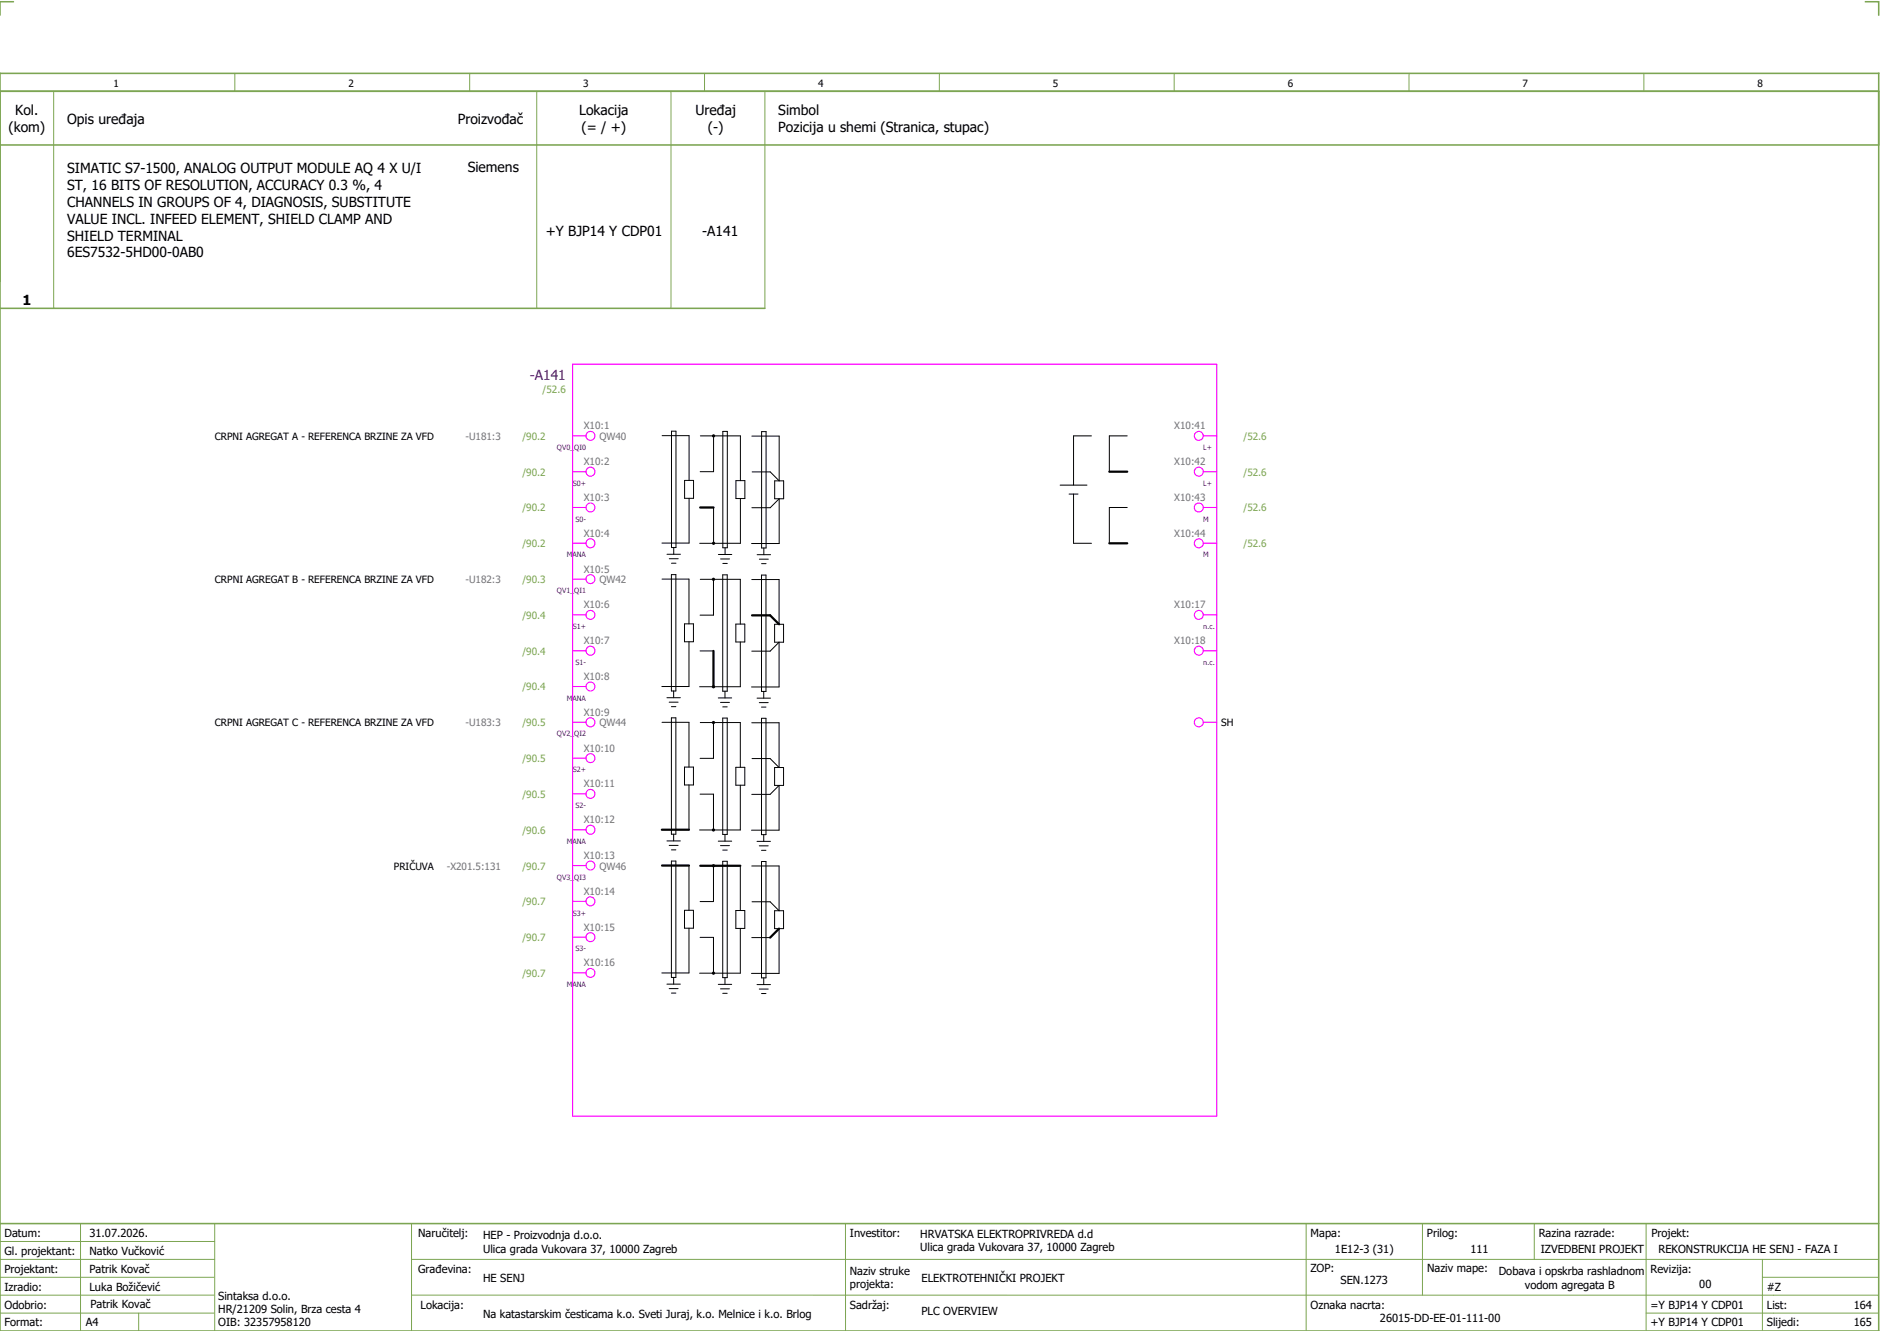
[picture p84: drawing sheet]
<svg xmlns="http://www.w3.org/2000/svg" width="421mm" height="297mm" viewBox="0 0 421 297" stroke-linecap="round" stroke-linejoin="round" font-family="sans-serif">
<defs><g id="words">
<g font-size="3.1">
<text x="1.9" y="29.5">(kom)</text>
<text x="3.4" y="25.8">Kol.</text>
<text x="15" y="27.6">Opis uređaja</text>
<text x="102.3" y="27.6">Proizvođač</text>
<text x="129.5" y="25.8">Lokacija</text>
<text x="130" y="29.5">(= / +)</text>
<text x="155.5" y="25.8">Uređaj</text>
<text x="158.2" y="29.5">(-)</text>
<text x="174" y="25.8">Simbol</text>
<text x="174" y="29.5">Pozicija u shemi (Stranica, stupac)</text>
<text x="15" y="38.8">SIMATIC S7-1500, ANALOG OUTPUT MODULE AQ 4 X U/I</text>
<text x="104.6" y="38.5">Siemens</text>
<text x="15" y="42.5">ST, 16 BITS OF RESOLUTION, ACCURACY 0.3 %, 4</text>
<text x="15" y="46.3">CHANNELS IN GROUPS OF 4, DIAGNOSIS, SUBSTITUTE</text>
<text x="15" y="50">VALUE INCL. INFEED ELEMENT, SHIELD CLAMP AND</text>
<text x="15" y="53.8">SHIELD TERMINAL</text>
<text x="122" y="52.8">+Y BJP14 Y CDP01</text>
<text x="157" y="52.8">-A141</text>
<text x="15" y="57.5">6ES7532-5HD00-0AB0</text>
<text x="5" y="68.3">1</text>
</g>
<text font-size="3.1" fill="#00f" x="118.4" y="85">-A141</text>
<g font-size="2.5">
<text x="1" y="276.4">Datum:</text>
<text x="1" y="280.4">Gl. projektant:</text>
<text x="20" y="276.4">31.07.2026.</text>
<text x="20" y="280.4">Natko Vučković</text>
<text x="93.5" y="276.4">Naručitelj:</text>
<text x="108" y="276.9">HEP - Proizvodnja d.o.o.</text>
<text x="108" y="279.9">Ulica grada Vukovara 37, 10000 Zagreb</text>
<text x="190" y="276.4">Investitor:</text>
<text x="205.7" y="276.6">HRVATSKA ELEKTROPRIVREDA d.d</text>
<text x="205.7" y="279.6">Ulica grada Vukovara 37, 10000 Zagreb</text>
<text x="293" y="276.4">Mapa:</text>
<text x="298.4" y="279.9">1E12-3 (31)</text>
<text x="319" y="276.4">Prilog:</text>
<text x="328.7" y="279.9">111</text>
<text x="344" y="276.4">Razina razrade:</text>
<text x="344.4" y="279.9">IZVEDBENI PROJEKT</text>
<text x="369.2" y="276.3">Projekt:</text>
<text x="370.8" y="279.9">REKONSTRUKCIJA HE SENJ - FAZA I</text>
<text x="1" y="284.4">Projektant:</text>
<text x="20" y="284.4">Patrik Kovač</text>
<text x="93.5" y="284.4">Građevina:</text>
<text x="108" y="286.4">HE SENJ</text>
<text x="190" y="284.9">Naziv struke</text>
<text x="190" y="287.9">projekta:</text>
<text x="206" y="286.5">ELEKTROTEHNIČKI PROJEKT</text>
<text x="293" y="284.3">ZOP:</text>
<text x="299.7" y="286.9">SEN.1273</text>
<text x="319" y="284.3">Naziv mape:</text>
<text x="335.1" y="285">Dobava i opskrba rashladnom</text>
<text x="340.9" y="288">vodom agregata B</text>
<text x="369" y="284.4">Revizija:</text>
<text x="379.9" y="287.9">00</text>
<text x="1" y="288.4">Izradio:</text>
<text x="1" y="292.4">Odobrio:</text>
<text x="20" y="288.4">Luka Božičević</text>
<text x="20.2" y="292.3">Patrik Kovač</text>
<text x="48.8" y="290.4">Sintaksa d.o.o.</text>
<text x="48.8" y="293.4">HR/21209 Solin, Brza cesta 4</text>
<text x="94" y="292.4">Lokacija:</text>
<text x="190" y="292.4">Sadržaj:</text>
<text x="206" y="293.9">PLC OVERVIEW</text>
<text x="293" y="292.4">Oznaka nacrta:</text>
<text x="369" y="292.4">=Y BJP14 Y CDP01</text>
<text x="395" y="292.4">List:</text>
<text x="395" y="288.4">#Z</text>
<text x="414.4" y="292.4">164</text>
<text x="1" y="296.4">Format:</text>
<text x="19.2" y="296.4">A4</text>
<text x="48.8" y="296.4">OIB: 32357958120</text>
<text x="108" y="294.4">Na katastarskim česticama k.o. Sveti Juraj, k.o. Melnice i k.o. Brlog</text>
<text x="308.5" y="295.4">26015-DD-EE-01-111-00</text>
<text x="369" y="296.4">+Y BJP14 Y CDP01</text>
<text x="395" y="296.4">Slijedi:</text>
<text x="414.4" y="296.4">165</text>
</g>
<g font-size="2.2">
<text x="25.4" y="19.4">1</text>
<text x="77.9" y="19.4">2</text>
<text x="130.4" y="19.4">3</text>
<text x="182.9" y="19.4">4</text>
<text x="235.4" y="19.4">5</text>
<text x="287.9" y="19.4">6</text>
<text x="340.4" y="19.4">7</text>
<text x="392.9" y="19.4">8</text>
<text x="48" y="98.3">CRPNI AGREGAT A - REFERENCA BRZINE ZA VFD</text>
<text x="48.1" y="130.3">CRPNI AGREGAT B - REFERENCA BRZINE ZA VFD</text>
<text x="48" y="162.3">CRPNI AGREGAT C - REFERENCA BRZINE ZA VFD</text>
<text x="273" y="162.3">SH</text>
<text x="88.1" y="194.3">PRIČUVA</text>
</g>
<g font-size="2.2" fill="#7ca552">
<text x="121.3" y="87.9">/52.6</text>
<text x="116.8" y="98.3">/90.2</text>
<text x="278" y="98.3">/52.6</text>
<text x="116.8" y="106.3">/90.2</text>
<text x="278" y="106.3">/52.6</text>
<text x="116.8" y="114.3">/90.2</text>
<text x="278" y="114.3">/52.6</text>
<text x="116.8" y="122.3">/90.2</text>
<text x="278" y="122.3">/52.6</text>
<text x="116.8" y="130.3">/90.3</text>
<text x="116.8" y="138.3">/90.4</text>
<text x="116.8" y="146.3">/90.4</text>
<text x="116.8" y="154.3">/90.4</text>
<text x="116.8" y="162.3">/90.5</text>
<text x="116.8" y="170.3">/90.5</text>
<text x="116.8" y="178.3">/90.5</text>
<text x="116.8" y="186.3">/90.6</text>
<text x="116.8" y="194.3">/90.7</text>
<text x="116.8" y="202.3">/90.7</text>
<text x="116.8" y="210.3">/90.7</text>
<text x="116.8" y="218.3">/90.7</text>
</g>
<g font-size="2.2" fill="#767676">
<text x="130.5" y="95.9">X10:1</text>
<text x="262.5" y="95.9">X10:41</text>
<text x="104" y="98.3">-U181:3</text>
<text x="134" y="98.3">QW40</text>
<text x="130.5" y="103.9">X10:2</text>
<text x="262.5" y="103.9">X10:42</text>
<text x="130.5" y="111.9">X10:3</text>
<text x="262.5" y="111.9">X10:43</text>
<text x="130.5" y="119.9">X10:4</text>
<text x="262.5" y="119.9">X10:44</text>
<text x="104" y="130.3">-U182:3</text>
<text x="130.5" y="127.9">X10:5</text>
<text x="134" y="130.3">QW42</text>
<text x="130.5" y="135.9">X10:6</text>
<text x="262.5" y="135.9">X10:17</text>
<text x="130.5" y="143.9">X10:7</text>
<text x="262.5" y="143.9">X10:18</text>
<text x="130.5" y="151.9">X10:8</text>
<text x="130.5" y="159.9">X10:9</text>
<text x="104" y="162.3">-U183:3</text>
<text x="130.5" y="167.9">X10:10</text>
<text x="134" y="162.3">QW44</text>
<text x="130.5" y="175.9">X10:11</text>
<text x="130.5" y="183.9">X10:12</text>
<text x="130.5" y="191.9">X10:13</text>
<text x="99.9" y="194.3">-X201.5:131</text>
<text x="134" y="194.3">QW46</text>
<text x="130.5" y="199.9">X10:14</text>
<text x="130.5" y="207.9">X10:15</text>
<text x="130.5" y="215.9">X10:16</text>
</g>
<g font-size="1.6" fill="#00f">
<text x="124.5" y="100.6">QV0_QI0</text>
<text x="269" y="100.6">L+</text>
<text x="128" y="108.6">S0+</text>
<text x="269" y="108.6">L+</text>
<text x="128.6" y="116.6">S0-</text>
<text x="269" y="116.6">M</text>
<text x="126.7" y="124.6">MANA</text>
<text x="269" y="124.6">M</text>
<text x="124.5" y="132.6">QV1_QI1</text>
<text x="128" y="140.6">S1+</text>
<text x="269" y="140.6">n.c.</text>
<text x="128.6" y="148.6">S1-</text>
<text x="269" y="148.6">n.c.</text>
<text x="126.7" y="156.6">MANA</text>
<text x="124.5" y="164.6">QV2_QI2</text>
<text x="128" y="172.6">S2+</text>
<text x="128.6" y="180.6">S2-</text>
<text x="126.7" y="188.6">MANA</text>
<text x="124.5" y="196.6">QV3_QI3</text>
<text x="128" y="204.6">S3+</text>
<text x="128.6" y="212.6">S3-</text>
<text x="126.7" y="220.6">MANA</text>
</g>
</g></defs>
<path d="M0 16.4h420v281h-420zM3 .4h-3v3M417 .4h3v3M0 20.4h420M0 32.4h420M0 68.9h171M0 273.4h420" fill="none" stroke="#7ca552" stroke-width=".35"/>
<g fill="none" stroke="#7ca552" stroke-width=".22">
<path d="M52.5 16.4v4M105 16.4v4M157.5 16.4v4M210 16.4v4M262.5 16.4v4M315 16.4v4M367.5 16.4v4M12 20.4v48.5M120 20.4v48.5M150 20.4v48.5M171 20.4v48.5M0 277.4h48"/>
<path d="M18 273.4v24M48 273.4v24M92 273.4v24M189 273.4v24M292 273.4v23.8M318 273.4v16M343 273.4v8M368 273.4v23.8M0 281.4h48M0 285.4h47.8M0 293.4h47.8M31 293.4v4"/>
<path d="M47.8 289.4h-47.8M92 281.4h328M92 289.4h328M368 293.4h52M394 285.4h26M394 281.4v15.8"/>
</g>
<g fill="none" stroke="#000" stroke-width=".22">
<path d="M148 97.3h6v10M150.1 96.3h1v26h-1zM156.6 97.4h8.9v10M159.5 97.4v8h-3M161.6 96.4h1v26h-1zM168.1 97.4h6.1v10l-2-2h-4.1M170.3 96.4h1v26h-1zM244 97.4h-4v11M252 97.4h-4v8M153 107.3h2v4h-2zM154 111.3v10h-6M159.5 113.4v8"/>
<path d="M164.5 107.4h2v4h-2zM165.5 111.4v10h-9.1M168.1 113.4h4.1l2-2v10h-6.2M173.2 107.4h2v4h-2zM237 108.4h6M239 110.4h2M240 110.4v11h4M252 113.4h-4v8M148 129.4h6v10M149.1 123.8h3M149.6 124.8h2M150.1 128.4h1v26h-1z"/>
<path d="M150.1 125.8h1M150.6 122.3v1.5M153 139.4h2v4h-2zM156.5 129.4h9v10M159.5 129.4v8h-3M160.6 123.9h3M161.1 124.9h2M161.6 128.4h1v26h-1zM161.6 125.9h1M162.1 122.4v1.5M164.5 139.4h2v4h-2zM168.1 129.5h6.1v10"/>
<path d="M169.3 123.9h3M169.8 124.9h2M170.2 128.5h1v26h-1zM170.3 125.9h1M170.8 122.4v1.5M173.2 139.5h2v4h-2zM149.1 155.9h3M149.6 156.9h2M150.1 157.9h1M150.6 154.4v1.5M154 143.4v10h-6M156.5 145.4h3"/>
<path d="M160.6 155.9h3M161.1 156.9h2M161.6 157.9h1M162.1 154.4v1.5M165.5 143.4v10h-9.1M168.1 145.5h4.1l2-2v10h-6.2M169.2 156h3M169.7 157h2M170.2 158h1M170.7 154.5v1.5M148 161.4h6v10M150.1 160.4h1v26h-1z"/>
<path d="M153 171.4h2v4h-2zM154 175.4v10M156.5 177.4h3v8M156.5 161.4h9v10M159.5 161.4v8h-3M161.6 160.4h1v26h-1zM164.5 171.4h2v4h-2zM165.5 175.4v10h-9.1M168.1 161.5h6.1v10l-2-2h-4.1M168.1 177.5h4.1l2-2v10h-6.2M170.2 160.5h1v26h-1zM173.2 171.5h2v4h-2z"/>
<path d="M149.1 187.9h3M149.6 188.9h2M150.1 192.4h1v26h-1zM150.1 189.9h1M150.6 186.4v1.5M154 193.4v10M159.5 193.4v8h-3M160.6 187.9h3M161.1 188.9h2M161.6 192.4h1v26h-1zM161.6 189.9h1M162.1 186.4v1.5"/>
<path d="M165.5 193.4v10M168.1 193.5h6.1v10l-2-2h-4.1M169.2 188h3M169.7 189h2M170.2 192.5h1v26h-1zM170.2 190h1M170.7 186.5v1.5M149.1 219.9h3M150.6 218.4v1.5M153 203.4h2v4h-2zM154 207.4v10h-6M156.5 209.4h3v8"/>
<path d="M160.6 219.9h3M162.1 218.4v1.5M164.5 203.4h2v4h-2zM165.5 207.4v10h-9.1M168.1 209.5h4.1M169.2 220h3M170.7 218.5v1.5M173.2 203.5h2v4h-2zM174.2 207.5v10h-6.2M149.6 220.9h2M150.1 221.9h1M161.1 220.9h2"/>
<path d="M161.6 221.9h1M169.7 221h2M170.2 222h1"/>
</g>
<path d="M156.5 113.4h3M248 105.4h4M168.1 137.5h4.1l2 2M248 121.4h4M159.5 145.4v8M148 185.4h6M148 193.4h6M156.5 193.4h9M174.2 207.5l-2 2" fill="none" stroke="#000" stroke-width=".5"/>
<g fill="#000">
<circle cx="159.5" cy="97.4" r=".37"/>
<circle cx="159.5" cy="129.4" r=".36"/>
<circle cx="159.5" cy="121.4" r=".36"/>
<circle cx="159.5" cy="153.4" r=".37"/>
<circle cx="159.5" cy="161.4" r=".37"/>
<circle cx="159.5" cy="185.4" r=".36"/>
<circle cx="159.5" cy="193.4" r=".36"/>
<circle cx="159.5" cy="217.4" r=".36"/>
</g>
<g fill="none" stroke="#f0f" stroke-width=".25">
<path d="M128 81.4h144v168h-144zM128 97.4h3M269 97.4h3M128 113.4h3M128 105.4h3M269 113.4h3M269 105.4h3M128 121.4h3M128 137.4h3M128 129.4h3M269 121.4h3M269 137.4h3"/>
<path d="M128 145.4h3M128 153.4h3M269 145.4h3M128 161.4h3M128 177.4h3M128 169.4h3M269 161.4h3M128 193.4h3M128 185.4h3M128 209.4h3M128 201.4h3M128 217.4h3"/>
<circle cx="132" cy="97.4" r="1"/>
<circle cx="268" cy="97.4" r="1"/>
<circle cx="132" cy="105.4" r="1"/>
<circle cx="132" cy="113.4" r="1"/>
<circle cx="268" cy="105.4" r="1"/>
<circle cx="268" cy="113.4" r="1"/>
<circle cx="132" cy="129.4" r="1"/>
<circle cx="132" cy="137.4" r="1"/>
<circle cx="132" cy="121.4" r="1"/>
<circle cx="268" cy="137.4" r="1"/>
<circle cx="268" cy="121.4" r="1"/>
<circle cx="132" cy="153.4" r="1"/>
<circle cx="132" cy="145.4" r="1"/>
<circle cx="268" cy="145.4" r="1"/>
<circle cx="132" cy="161.4" r="1"/>
<circle cx="132" cy="177.4" r="1"/>
<circle cx="132" cy="169.4" r="1"/>
<circle cx="268" cy="161.4" r="1"/>
<circle cx="132" cy="193.4" r="1"/>
<circle cx="132" cy="185.4" r="1"/>
<circle cx="132" cy="201.4" r="1"/>
<circle cx="132" cy="209.4" r="1"/>
<circle cx="132" cy="217.4" r="1"/>
</g>
<use href="#words"/>
</svg>
